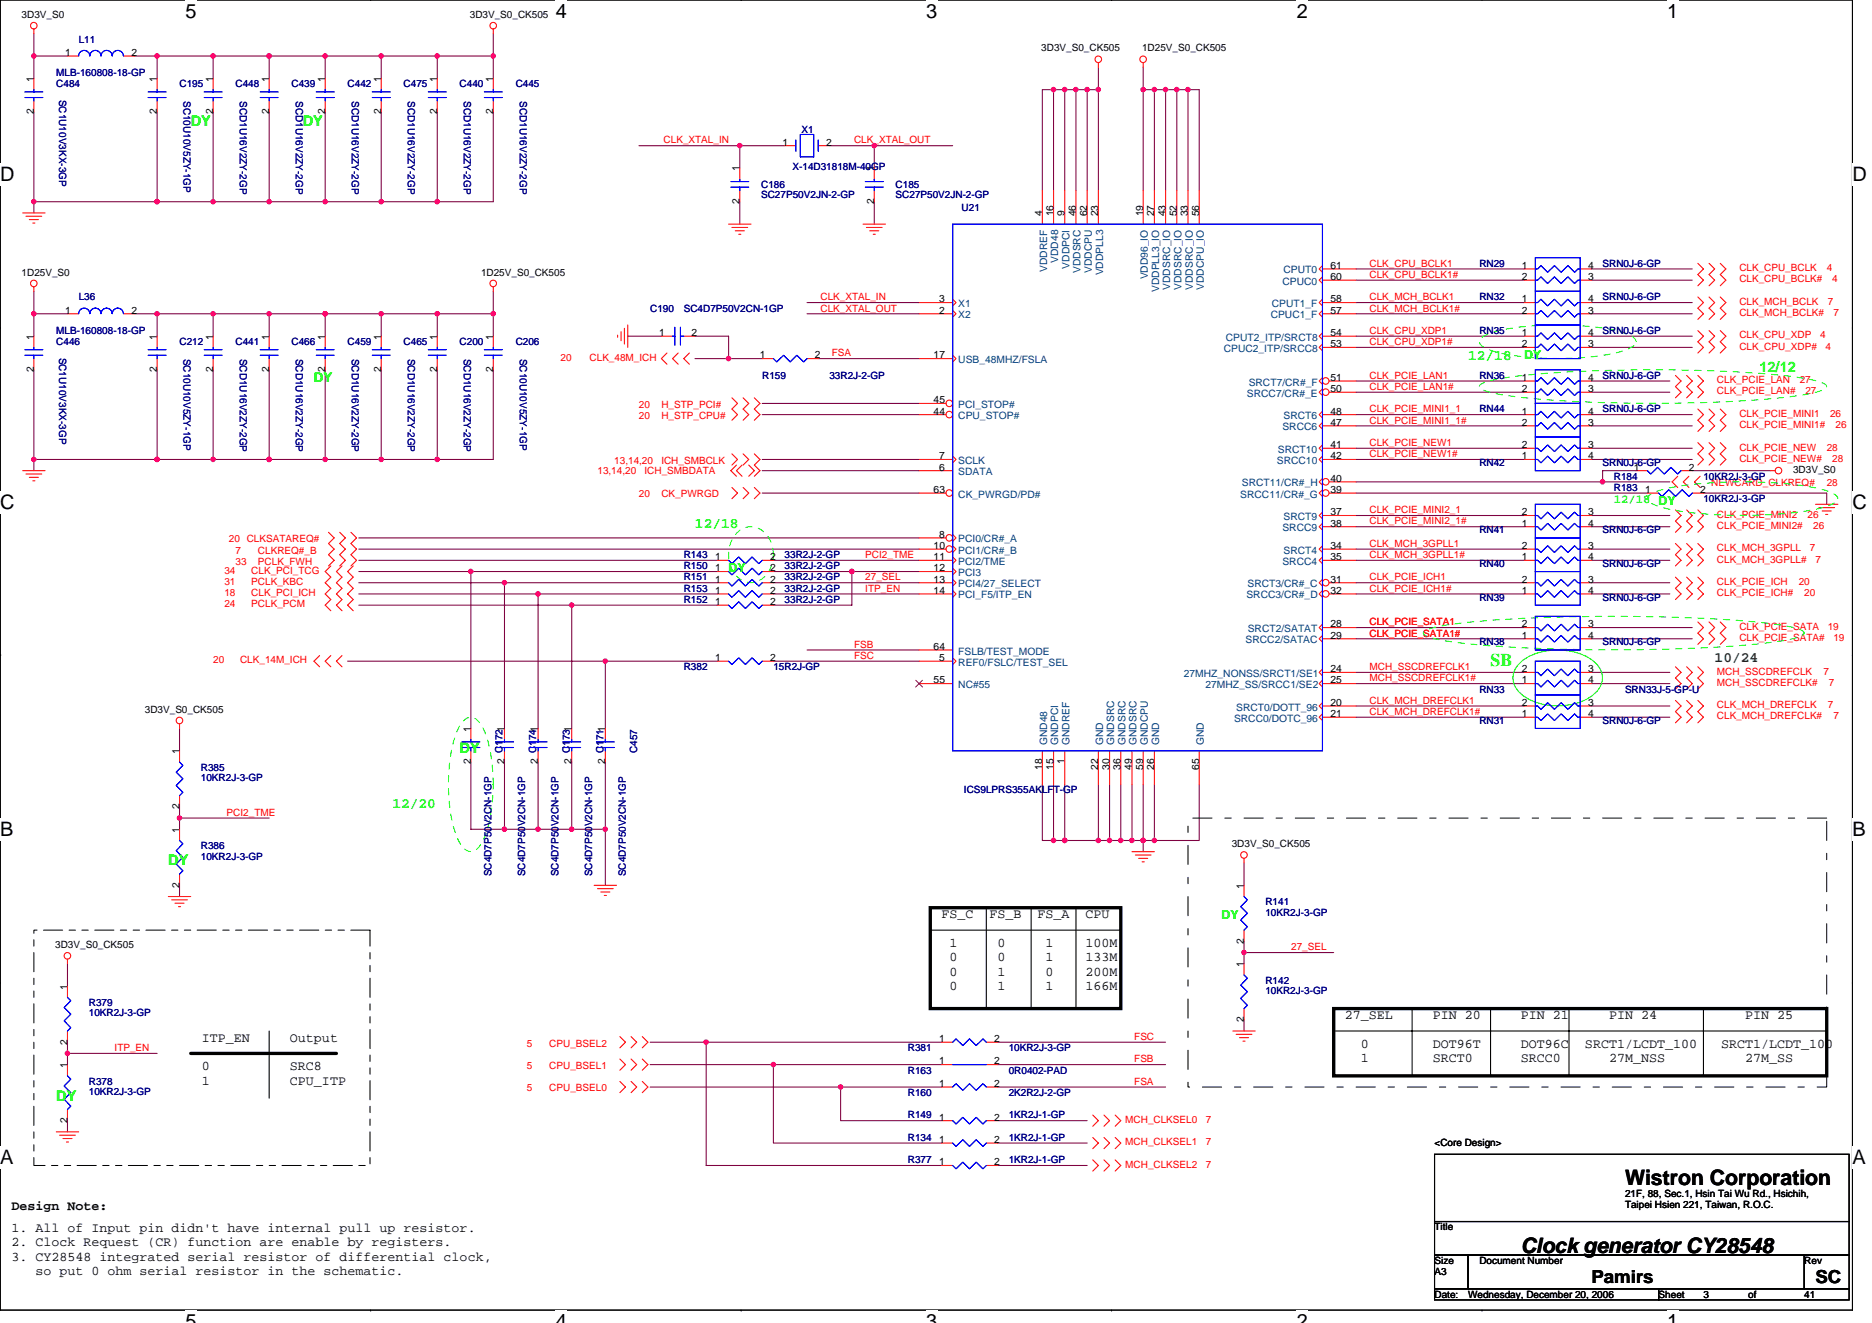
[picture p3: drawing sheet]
<svg xmlns="http://www.w3.org/2000/svg" width="297mm" height="210mm" viewBox="0 0 297 210" stroke-linecap="round" stroke-linejoin="round" font-family="sans-serif">
<defs><g id="words">
<g font-size="3.4">
<text x="257.8" y="188">Wistron Corporation</text>
<text x="241.3" y="198.9">Clock generator CY28548</text>
</g>
<g font-size="3.2">
<text x="29.4" y="2.8">5</text>
<text x="88.2" y="2.8">4</text>
<text x="147" y="2.8">3</text>
<text x="205.8" y="2.8">2</text>
<text x="264.5" y="2.8">1</text>
<text x="0" y="28.8">D</text>
<text x="293.9" y="28.8">D</text>
<text x="0" y="80.8">C</text>
<text x="293.9" y="80.8">C</text>
<text x="0" y="132.7">B</text>
<text x="293.9" y="132.7">B</text>
<text x="0" y="184.7">A</text>
<text x="293.9" y="184.7">A</text>
<text x="29.4" y="210.7">5</text>
<text x="88.2" y="210.7">4</text>
<text x="147" y="210.7">3</text>
<text x="205.8" y="210.7">2</text>
<text x="264.5" y="210.7">1</text>
</g>
<text font-size="2.8" fill="#0f0" x="236.5" y="105.7">SB</text>
<g font-size="2.8">
<text x="252.5" y="203.6">Pamirs</text>
<text x="288.1" y="203.6">SC</text>
</g>
<g font-size="2.3" fill="#0f0">
<text x="30.3" y="19.9">DY</text>
<text x="48" y="19.9">DY</text>
<text x="233" y="57">12/18</text>
<text x="279.2" y="59">12/12</text>
<text x="110.3" y="83.7">12/18</text>
<text x="72.9" y="119.5">DY</text>
<text x="62.3" y="128.2">12/20</text>
<text x="26.7" y="137.3">DY</text>
<text x="8.9" y="174.6">DY</text>
</g>
<text font-size="2.3" fill="#008000" x="272.1" y="105.1">10/24</text>
<text font-size="2.1" fill="#0f0" x="49.8" y="60.6">DY</text>
<g font-size="2.1">
<text x="149.4" y="145.7">FS_C</text>
<text x="157" y="145.7">FS_B</text>
<text x="164.6" y="145.7">FS_A</text>
<text x="172.3" y="145.7">CPU</text>
<text x="150.7" y="150.2">1</text>
<text x="150.7" y="152.5">0</text>
<text x="150.7" y="154.8">0</text>
<text x="158.3" y="150.2">0</text>
<text x="158.3" y="152.5">0</text>
<text x="158.3" y="154.8">1</text>
<text x="165.9" y="150.2">1</text>
<text x="165.9" y="152.5">1</text>
<text x="165.9" y="154.8">0</text>
<text x="172.3" y="150.2">100M</text>
<text x="172.3" y="152.5">133M</text>
<text x="172.3" y="154.8">200M</text>
<text x="150.7" y="157">0</text>
<text x="158.3" y="157">1</text>
<text x="165.9" y="157">1</text>
<text x="172.3" y="157">166M</text>
<text x="213.4" y="161.7">27_SEL</text>
<text x="227.4" y="161.7">PIN 20</text>
<text x="241.3" y="161.7">PIN 21</text>
<text x="255.3" y="161.7">PIN 24</text>
<text x="276.9" y="161.7">PIN 25</text>
<text x="32" y="165.3">ITP_EN</text>
<text x="46" y="165.3">Output</text>
<text x="215.9" y="166.2">0</text>
<text x="227.4" y="166.2">DOT96T</text>
<text x="241.3" y="166.2">DOT96C</text>
<text x="251.5" y="166.2">SRCT1/LCDT_100</text>
<text x="273.1" y="166.2">SRCT1/LCDT_100</text>
<text x="32" y="169.8">0</text>
<text x="32" y="172.1">1</text>
<text x="46" y="169.8">SRC8</text>
<text x="46" y="172.1">CPU_ITP</text>
<text x="215.9" y="168.5">1</text>
<text x="227.4" y="168.5">SRCT0</text>
<text x="241.3" y="168.5">SRCC0</text>
<text x="255.3" y="168.5">27M_NSS</text>
<text x="276.9" y="168.5">27M_SS</text>
<text x="1.8" y="192">Design Note:</text>
<text x="1.8" y="195.5">1. All of Input pin didn't have internal pull up resistor.</text>
<text x="1.8" y="197.8">2. Clock Request (CR) function are enable by registers.</text>
<text x="1.8" y="200">3. CY28548 integrated serial resistor of differential clock,</text>
<text x="5.6" y="202.3">so put 0 ohm serial resistor in the schematic.</text>
</g>
<g font-size="1.9" fill="#0f0">
<text x="241.8" y="56.9">DY</text>
<text x="256.1" y="79.9">12/18 DY</text>
<text x="115.6" y="90.7">DY</text>
<text x="193.8" y="145.8">DY</text>
</g>
<g font-size="1.6">
<text x="3.4" y="2.8">3D3V_S0</text>
<text x="74.5" y="2.8">3D3V_S0_CK505</text>
<text x="10.3" y="8.9">1</text>
<text x="20.8" y="8.9">2</text>
<text x="165.2" y="8.2">3D3V_S0_CK505</text>
<text x="181.2" y="8.2">1D25V_S0_CK505</text>
<text x="5.4" y="13" transform="rotate(-90 5.4 13)">1</text>
<text x="24.9" y="13" transform="rotate(-90 24.9 13)">1</text>
<text x="33.8" y="13" transform="rotate(-90 33.8 13)">1</text>
<text x="42.7" y="13" transform="rotate(-90 42.7 13)">1</text>
<text x="51.6" y="13" transform="rotate(-90 51.6 13)">1</text>
<text x="60.5" y="13" transform="rotate(-90 60.5 13)">1</text>
<text x="69.4" y="13" transform="rotate(-90 69.4 13)">1</text>
<text x="78.2" y="13" transform="rotate(-90 78.2 13)">1</text>
<text x="5.4" y="18.2" transform="rotate(-90 5.4 18.2)">2</text>
<text x="24.9" y="18.2" transform="rotate(-90 24.9 18.2)">2</text>
<text x="33.8" y="18.2" transform="rotate(-90 33.8 18.2)">2</text>
<text x="42.7" y="18.2" transform="rotate(-90 42.7 18.2)">2</text>
<text x="51.6" y="18.2" transform="rotate(-90 51.6 18.2)">2</text>
<text x="60.5" y="18.2" transform="rotate(-90 60.5 18.2)">2</text>
<text x="69.4" y="18.2" transform="rotate(-90 69.4 18.2)">2</text>
<text x="78.2" y="18.2" transform="rotate(-90 78.2 18.2)">2</text>
<text x="124.1" y="23.1">1</text>
<text x="131.1" y="23.1">2</text>
<text x="117.4" y="27.2" transform="rotate(-90 117.4 27.2)">1</text>
<text x="138.7" y="27.2" transform="rotate(-90 138.7 27.2)">1</text>
<text x="117.4" y="32.4" transform="rotate(-90 117.4 32.4)">2</text>
<text x="138.7" y="32.4" transform="rotate(-90 138.7 32.4)">2</text>
<text x="165.4" y="34.3" transform="rotate(-90 165.4 34.3)">4</text>
<text x="167.1" y="34.3" transform="rotate(-90 167.1 34.3)">16</text>
<text x="168.9" y="34.3" transform="rotate(-90 168.9 34.3)">9</text>
<text x="170.7" y="34.3" transform="rotate(-90 170.7 34.3)">46</text>
<text x="172.5" y="34.3" transform="rotate(-90 172.5 34.3)">62</text>
<text x="174.3" y="34.3" transform="rotate(-90 174.3 34.3)">23</text>
<text x="181.4" y="34.3" transform="rotate(-90 181.4 34.3)">19</text>
<text x="183.2" y="34.3" transform="rotate(-90 183.2 34.3)">27</text>
<text x="184.9" y="34.3" transform="rotate(-90 184.9 34.3)">43</text>
<text x="186.7" y="34.3" transform="rotate(-90 186.7 34.3)">52</text>
<text x="188.5" y="34.3" transform="rotate(-90 188.5 34.3)">33</text>
<text x="190.3" y="34.3" transform="rotate(-90 190.3 34.3)">56</text>
<text x="3.4" y="43.7">1D25V_S0</text>
<text x="76.3" y="43.7">1D25V_S0_CK505</text>
<text x="149" y="48">3</text>
<text x="211.1" y="44.4">60</text>
<text x="211.1" y="48">58</text>
<text x="211.1" y="42.7">61</text>
<text x="241.5" y="42.7">1</text>
<text x="241.5" y="44.4">2</text>
<text x="241.5" y="48">1</text>
<text x="252" y="44.4">3</text>
<text x="252" y="42.7">4</text>
<text x="252" y="48">4</text>
<text x="5.4" y="53.9" transform="rotate(-90 5.4 53.9)">1</text>
<text x="10.3" y="49.8">1</text>
<text x="20.8" y="49.8">2</text>
<text x="24.9" y="53.9" transform="rotate(-90 24.9 53.9)">1</text>
<text x="33.8" y="53.9" transform="rotate(-90 33.8 53.9)">1</text>
<text x="42.7" y="53.9" transform="rotate(-90 42.7 53.9)">1</text>
<text x="51.6" y="53.9" transform="rotate(-90 51.6 53.9)">1</text>
<text x="60.5" y="53.9" transform="rotate(-90 60.5 53.9)">1</text>
<text x="69.4" y="53.9" transform="rotate(-90 69.4 53.9)">1</text>
<text x="78.2" y="53.9" transform="rotate(-90 78.2 53.9)">1</text>
<text x="104.6" y="53.3">1</text>
<text x="109.7" y="53.3">2</text>
<text x="149" y="49.8">2</text>
<text x="211.1" y="53.3">54</text>
<text x="211.1" y="49.8">57</text>
<text x="241.5" y="53.3">1</text>
<text x="241.5" y="49.8">2</text>
<text x="252" y="53.3">4</text>
<text x="252" y="49.8">3</text>
<text x="5.4" y="59.1" transform="rotate(-90 5.4 59.1)">2</text>
<text x="24.9" y="59.1" transform="rotate(-90 24.9 59.1)">2</text>
<text x="33.8" y="59.1" transform="rotate(-90 33.8 59.1)">2</text>
<text x="42.7" y="59.1" transform="rotate(-90 42.7 59.1)">2</text>
<text x="51.6" y="59.1" transform="rotate(-90 51.6 59.1)">2</text>
<text x="60.5" y="59.1" transform="rotate(-90 60.5 59.1)">2</text>
<text x="69.4" y="59.1" transform="rotate(-90 69.4 59.1)">2</text>
<text x="78.2" y="59.1" transform="rotate(-90 78.2 59.1)">2</text>
<text x="120.6" y="56.9">1</text>
<text x="129.3" y="56.9">2</text>
<text x="148.1" y="56.9">17</text>
<text x="211.1" y="55.1">53</text>
<text x="241.5" y="55.1">2</text>
<text x="252" y="55.1">3</text>
<text x="148.1" y="65.8">44</text>
<text x="148.1" y="64">45</text>
<text x="211.1" y="65.8">48</text>
<text x="211.1" y="60.4">51</text>
<text x="211.1" y="62.2">50</text>
<text x="241.5" y="60.4">1</text>
<text x="241.5" y="62.2">2</text>
<text x="241.5" y="65.8">1</text>
<text x="252" y="62.2">3</text>
<text x="252" y="60.4">4</text>
<text x="252" y="65.8">4</text>
<text x="211.1" y="67.5">47</text>
<text x="211.1" y="71.1">41</text>
<text x="241.5" y="71.1">2</text>
<text x="241.5" y="67.5">2</text>
<text x="252" y="71.1">3</text>
<text x="252" y="67.5">3</text>
<text x="149" y="74.7">6</text>
<text x="149" y="72.9">7</text>
<text x="211.1" y="72.9">42</text>
<text x="211.1" y="76.4">40</text>
<text x="241.5" y="72.9">1</text>
<text x="252" y="72.9">4</text>
<text x="259.3" y="74.7">1</text>
<text x="268" y="74.7">2</text>
<text x="284.5" y="75">3D3V_S0</text>
<text x="148.1" y="78.2">63</text>
<text x="211.1" y="83.5">38</text>
<text x="211.1" y="78.2">39</text>
<text x="211.1" y="81.8">37</text>
<text x="241.5" y="83.5">1</text>
<text x="241.5" y="81.8">2</text>
<text x="252" y="81.8">3</text>
<text x="252" y="83.5">4</text>
<text x="261" y="78.2">1</text>
<text x="269.8" y="78.2">2</text>
<text x="113.5" y="88.9">1</text>
<text x="122.2" y="88.9">2</text>
<text x="148.1" y="87.1">10</text>
<text x="148.1" y="88.9">11</text>
<text x="149" y="85.3">8</text>
<text x="211.1" y="88.9">35</text>
<text x="211.1" y="87.1">34</text>
<text x="241.5" y="88.9">1</text>
<text x="241.5" y="87.1">2</text>
<text x="252" y="87.1">3</text>
<text x="252" y="88.9">4</text>
<text x="113.5" y="96">1</text>
<text x="113.5" y="94.2">1</text>
<text x="113.5" y="90.7">1</text>
<text x="113.5" y="92.4">1</text>
<text x="122.2" y="96">2</text>
<text x="122.2" y="94.2">2</text>
<text x="122.2" y="90.7">2</text>
<text x="122.2" y="92.4">2</text>
<text x="148.1" y="90.7">12</text>
<text x="148.1" y="92.4">13</text>
<text x="148.1" y="94.2">14</text>
<text x="211.1" y="92.4">31</text>
<text x="211.1" y="94.2">32</text>
<text x="241.5" y="94.2">1</text>
<text x="241.5" y="92.4">2</text>
<text x="252" y="92.4">3</text>
<text x="252" y="94.2">4</text>
<text x="211.1" y="101.3">29</text>
<text x="211.1" y="99.5">28</text>
<text x="241.5" y="101.3">1</text>
<text x="241.5" y="99.5">2</text>
<text x="252" y="99.5">3</text>
<text x="252" y="101.3">4</text>
<text x="113.5" y="104.9">1</text>
<text x="122.2" y="104.9">2</text>
<text x="148.1" y="103.1">64</text>
<text x="149" y="104.9">5</text>
<text x="211.1" y="106.7">24</text>
<text x="241.5" y="106.7">2</text>
<text x="252" y="106.7">3</text>
<text x="23" y="113.1">3D3V_S0_CK505</text>
<text x="148.1" y="108.4">55</text>
<text x="211.1" y="113.8">21</text>
<text x="211.1" y="112">20</text>
<text x="211.1" y="108.4">25</text>
<text x="241.5" y="108.4">1</text>
<text x="241.5" y="113.8">1</text>
<text x="241.5" y="112">2</text>
<text x="252" y="108.4">4</text>
<text x="252" y="112">3</text>
<text x="252" y="113.8">4</text>
<text x="28.5" y="119.7" transform="rotate(-90 28.5 119.7)">1</text>
<text x="74.7" y="116.1" transform="rotate(-90 74.7 116.1)">1</text>
<text x="74.7" y="121.3" transform="rotate(-90 74.7 121.3)">2</text>
<text x="80" y="121.3" transform="rotate(-90 80 121.3)">2 C1721</text>
<text x="85.4" y="121.3" transform="rotate(-90 85.4 121.3)">2 C1741</text>
<text x="90.7" y="121.3" transform="rotate(-90 90.7 121.3)">2 C1731</text>
<text x="96" y="121.3" transform="rotate(-90 96 121.3)">2 C1711</text>
<text x="165.4" y="122.2" transform="rotate(-90 165.4 122.2)">18</text>
<text x="167.1" y="122.2" transform="rotate(-90 167.1 122.2)">15</text>
<text x="168.9" y="121.3" transform="rotate(-90 168.9 121.3)">1</text>
<text x="174.3" y="122.2" transform="rotate(-90 174.3 122.2)">22</text>
<text x="176" y="122.2" transform="rotate(-90 176 122.2)">30</text>
<text x="177.8" y="122.2" transform="rotate(-90 177.8 122.2)">36</text>
<text x="179.6" y="122.2" transform="rotate(-90 179.6 122.2)">49</text>
<text x="181.4" y="122.2" transform="rotate(-90 181.4 122.2)">59</text>
<text x="183.2" y="122.2" transform="rotate(-90 183.2 122.2)">26</text>
<text x="190.3" y="122.2" transform="rotate(-90 190.3 122.2)">65</text>
<text x="28.5" y="128.4" transform="rotate(-90 28.5 128.4)">2</text>
<text x="28.5" y="132.1" transform="rotate(-90 28.5 132.1)">1</text>
<text x="195.4" y="134.4">3D3V_S0_CK505</text>
<text x="28.5" y="140.8" transform="rotate(-90 28.5 140.8)">2</text>
<text x="197.4" y="141" transform="rotate(-90 197.4 141)">1</text>
<text x="197.4" y="149.7" transform="rotate(-90 197.4 149.7)">2</text>
<text x="8.8" y="150.4">3D3V_S0_CK505</text>
<text x="197.4" y="153.4" transform="rotate(-90 197.4 153.4)">1</text>
<text x="10.7" y="157" transform="rotate(-90 10.7 157)">1</text>
<text x="10.7" y="165.7" transform="rotate(-90 10.7 165.7)">2</text>
<text x="149" y="165.3">1</text>
<text x="157.8" y="165.3">2</text>
<text x="197.4" y="162.2" transform="rotate(-90 197.4 162.2)">2</text>
<text x="10.7" y="169.4" transform="rotate(-90 10.7 169.4)">1</text>
<text x="149" y="168.9">1</text>
<text x="149" y="172.4">1</text>
<text x="157.8" y="168.9">2</text>
<text x="157.8" y="172.4">2</text>
<text x="10.7" y="178.2" transform="rotate(-90 10.7 178.2)">2</text>
<text x="149" y="177.8">1</text>
<text x="157.8" y="177.8">2</text>
<text x="149" y="181.3">1</text>
<text x="149" y="184.9">1</text>
<text x="157.8" y="181.3">2</text>
<text x="157.8" y="184.9">2</text>
<text x="227.6" y="181.9">&lt;Core Design&gt;</text>
<text x="257.8" y="189.9">21F, 88, Sec.1, Hsin Tai Wu Rd., Hsichih,</text>
<text x="257.8" y="191.7">Taipei Hsien 221, Taiwan, R.O.C.</text>
<text x="227.6" y="195.2">Title</text>
<text x="227.6" y="200.6">Size</text>
<text x="227.6" y="202.3">A3</text>
<text x="234.7" y="200.6">Document Number</text>
<text x="286.3" y="200.6">Rev</text>
<text x="227.6" y="205.9">Date:</text>
<text x="233" y="205.9">Wednesday, December 20, 2006</text>
<text x="263.2" y="205.9">Sheet</text>
<text x="270.3" y="205.9">3</text>
<text x="277.4" y="205.9">of</text>
<text x="286.3" y="205.9">41</text>
</g>
<g font-size="1.6" fill="#000080">
<text x="12.5" y="6.8">L11</text>
<text x="8.9" y="13.9">C484</text>
<text x="8.9" y="12.1">MLB-160808-18-GP</text>
<text x="9.4" y="15.8" transform="rotate(90 9.4 15.8)">SC1U10V3KX-3GP</text>
<text x="28.5" y="13.9">C195</text>
<text x="29.1" y="16" transform="rotate(90 29.1 16)">SC10U10V5ZY-1GP</text>
<text x="37.4" y="13.9">C448</text>
<text x="38" y="16" transform="rotate(90 38 16)">SCD1U16V2ZY-2GP</text>
<text x="46.3" y="13.9">C439</text>
<text x="46.9" y="16" transform="rotate(90 46.9 16)">SCD1U16V2ZY-2GP</text>
<text x="55.2" y="13.9">C442</text>
<text x="55.8" y="16" transform="rotate(90 55.8 16)">SCD1U16V2ZY-2GP</text>
<text x="64" y="13.9">C475</text>
<text x="64.7" y="16" transform="rotate(90 64.7 16)">SCD1U16V2ZY-2GP</text>
<text x="72.9" y="13.9">C440</text>
<text x="73.6" y="16" transform="rotate(90 73.6 16)">SCD1U16V2ZY-2GP</text>
<text x="81.8" y="13.9">C445</text>
<text x="82.5" y="16" transform="rotate(90 82.5 16)">SCD1U16V2ZY-2GP</text>
<text x="127.2" y="21.1">X1</text>
<text x="120.8" y="29.9">C186</text>
<text x="125.7" y="27">X-14D31818M-40GP</text>
<text x="142.1" y="29.9">C185</text>
<text x="120.8" y="31.5">SC27P50V2JN-2-GP</text>
<text x="142.1" y="31.5">SC27P50V2JN-2-GP</text>
<text x="152.6" y="33.4">U21</text>
<text x="12.5" y="47.6">L36</text>
<text x="234.7" y="42.3">RN29</text>
<text x="234.7" y="47.6">RN32</text>
<text x="254.3" y="42.3">SRN0J-6-GP</text>
<text x="254.3" y="47.6">SRN0J-6-GP</text>
<text x="8.9" y="53">MLB-160808-18-GP</text>
<text x="103.2" y="49.4">C190</text>
<text x="108.5" y="49.4">SC4D7P50V2CN-1GP</text>
<text x="234.7" y="53">RN35</text>
<text x="254.3" y="53">SRN0J-6-GP</text>
<text x="8.9" y="54.8">C446</text>
<text x="9.4" y="56.7" transform="rotate(90 9.4 56.7)">SC1U10V3KX-3GP</text>
<text x="28.5" y="54.8">C212</text>
<text x="29.1" y="56.9" transform="rotate(90 29.1 56.9)">SC10U10V5ZY-1GP</text>
<text x="37.4" y="54.8">C441</text>
<text x="38" y="56.9" transform="rotate(90 38 56.9)">SCD1U16V2ZY-2GP</text>
<text x="46.3" y="54.8">C466</text>
<text x="46.9" y="56.9" transform="rotate(90 46.9 56.9)">SCD1U16V2ZY-2GP</text>
<text x="55.2" y="54.8">C459</text>
<text x="55.8" y="56.9" transform="rotate(90 55.8 56.9)">SCD1U16V2ZY-2GP</text>
<text x="64" y="54.8">C465</text>
<text x="64.7" y="56.9" transform="rotate(90 64.7 56.9)">SCD1U16V2ZY-2GP</text>
<text x="72.9" y="54.8">C200</text>
<text x="73.6" y="56.9" transform="rotate(90 73.6 56.9)">SCD1U16V2ZY-2GP</text>
<text x="81.8" y="54.8">C206</text>
<text x="82.5" y="56.9" transform="rotate(90 82.5 56.9)">SC10U10V5ZY-1GP</text>
<text x="120.9" y="60.1">R159</text>
<text x="131.6" y="60.1">33R2J-2-GP</text>
<text x="234.7" y="60.1">RN36</text>
<text x="234.7" y="65.4">RN44</text>
<text x="254.3" y="60.1">SRN0J-6-GP</text>
<text x="254.3" y="65.4">SRN0J-6-GP</text>
<text x="234.7" y="74">RN42</text>
<text x="254.3" y="74">SRN0J-6-GP</text>
<text x="256.1" y="77.9">R183</text>
<text x="256.1" y="76.1">R184</text>
<text x="270.3" y="76.1">10KR2J-3-GP</text>
<text x="270.3" y="79.7">10KR2J-3-GP</text>
<text x="108.5" y="88.5">R143</text>
<text x="124.5" y="88.5">33R2J-2-GP</text>
<text x="234.7" y="90">RN40</text>
<text x="234.7" y="84.6">RN41</text>
<text x="254.3" y="90">SRN0J-6-GP</text>
<text x="254.3" y="84.6">SRN0J-6-GP</text>
<text x="108.5" y="95.7">R152</text>
<text x="108.5" y="93.9">R153</text>
<text x="108.5" y="90.3">R150</text>
<text x="108.5" y="92.1">R151</text>
<text x="124.5" y="95.7">33R2J-2-GP</text>
<text x="124.5" y="93.9">33R2J-2-GP</text>
<text x="124.5" y="90.3">33R2J-2-GP</text>
<text x="124.5" y="92.1">33R2J-2-GP</text>
<text x="234.7" y="95.3">RN39</text>
<text x="254.3" y="95.3">SRN0J-6-GP</text>
<text x="108.5" y="106.3">R382</text>
<text x="122.7" y="106.3">15R2J-GP</text>
<text x="234.7" y="102.4">RN38</text>
<text x="254.3" y="102.4">SRN0J-6-GP</text>
<text x="234.7" y="109.9">RN33</text>
<text x="257.8" y="109.9">SRN33J-5-GP-U</text>
<text x="101.1" y="119.5" transform="rotate(-90 101.1 119.5)">C457</text>
<text x="234.7" y="114.9">RN31</text>
<text x="254.3" y="114.9">SRN0J-6-GP</text>
<text x="31.9" y="122.3">R385</text>
<text x="31.9" y="123.9">10KR2J-3-GP</text>
<text x="152.9" y="125.9">ICS9LPRS355AKLFT-GP</text>
<text x="31.9" y="134.8">R386</text>
<text x="31.9" y="136.4">10KR2J-3-GP</text>
<text x="78" y="139" transform="rotate(-90 78 139)">SC4D7P50V2CN-1GP</text>
<text x="83.3" y="139" transform="rotate(-90 83.3 139)">SC4D7P50V2CN-1GP</text>
<text x="88.6" y="139" transform="rotate(-90 88.6 139)">SC4D7P50V2CN-1GP</text>
<text x="94" y="139" transform="rotate(-90 94 139)">SC4D7P50V2CN-1GP</text>
<text x="99.3" y="139" transform="rotate(-90 99.3 139)">SC4D7P50V2CN-1GP</text>
<text x="200.8" y="143.7">R141</text>
<text x="200.8" y="145.3">10KR2J-3-GP</text>
<text x="14.1" y="159.7">R379</text>
<text x="14.1" y="161.3">10KR2J-3-GP</text>
<text x="200.8" y="156.1">R142</text>
<text x="200.8" y="157.7">10KR2J-3-GP</text>
<text x="144.1" y="166.8">R381</text>
<text x="160.1" y="166.8">10KR2J-3-GP</text>
<text x="14.1" y="172.1">R378</text>
<text x="14.1" y="173.7">10KR2J-3-GP</text>
<text x="144.1" y="170.3">R163</text>
<text x="144.1" y="173.9">R160</text>
<text x="160.1" y="170.3">0R0402-PAD</text>
<text x="160.1" y="173.9">2K2R2J-2-GP</text>
<text x="144.1" y="177.4">R149</text>
<text x="160.1" y="177.4">1KR2J-1-GP</text>
<text x="144.1" y="181">R134</text>
<text x="144.1" y="184.6">R377</text>
<text x="160.1" y="181">1KR2J-1-GP</text>
<text x="160.1" y="184.6">1KR2J-1-GP</text>
</g>
<g font-size="1.6" fill="#f00">
<text x="105.3" y="22.8">CLK_XTAL_IN</text>
<text x="135.5" y="22.8">CLK_XTAL_OUT</text>
<text x="130.2" y="47.6">CLK_XTAL_IN</text>
<text x="217.3" y="44.1">CLK_CPU_BCLK1#</text>
<text x="217.3" y="47.6">CLK_MCH_BCLK1</text>
<text x="217.3" y="42.3">CLK_CPU_BCLK1</text>
<text x="276" y="43">CLK_CPU_BCLK</text>
<text x="276" y="44.8">CLK_CPU_BCLK#</text>
<text x="289.9" y="43">4</text>
<text x="290.7" y="44.8">4</text>
<text x="130.2" y="49.4">CLK_XTAL_OUT</text>
<text x="217.3" y="53">CLK_CPU_XDP1</text>
<text x="217.3" y="49.4">CLK_MCH_BCLK1#</text>
<text x="276" y="50.1">CLK_MCH_BCLK#</text>
<text x="276" y="48.4">CLK_MCH_BCLK</text>
<text x="276" y="53.7">CLK_CPU_XDP</text>
<text x="288.8" y="53.7">4</text>
<text x="290" y="48.4">7</text>
<text x="290.9" y="50.1">7</text>
<text x="88.9" y="57.3">20</text>
<text x="93.6" y="57.3">CLK_48M_ICH</text>
<text x="132" y="56.5">FSA</text>
<text x="217.3" y="54.8">CLK_CPU_XDP1#</text>
<text x="276" y="55.5">CLK_CPU_XDP#</text>
<text x="289.7" y="55.5">4</text>
<text x="101.4" y="64.7">20</text>
<text x="104.9" y="64.7">H_STP_PCI#</text>
<text x="217.3" y="65.4">CLK_PCIE_MINI1_1</text>
<text x="217.3" y="60.1">CLK_PCIE_LAN1</text>
<text x="217.3" y="61.9">CLK_PCIE_LAN1#</text>
<text x="272.4" y="60.8">CLK_PCIE_LAN</text>
<text x="272.4" y="62.6">CLK_PCIE_LAN#</text>
<text x="285.6" y="60.8">27</text>
<text x="286.5" y="62.6">27</text>
<text x="101.4" y="66.5">20</text>
<text x="104.9" y="66.5">H_STP_CPU#</text>
<text x="217.3" y="67.2">CLK_PCIE_MINI1_1#</text>
<text x="217.3" y="70.8">CLK_PCIE_NEW1</text>
<text x="276" y="71.5">CLK_PCIE_NEW</text>
<text x="276" y="67.9">CLK_PCIE_MINI1#</text>
<text x="276" y="66.1">CLK_PCIE_MINI1</text>
<text x="289.9" y="71.5">28</text>
<text x="290.4" y="66.1">26</text>
<text x="291.3" y="67.9">26</text>
<text x="94.8" y="75.2">13,14,20</text>
<text x="97.5" y="73.6">13,14,20</text>
<text x="102.3" y="75.2">ICH_SMBDATA</text>
<text x="104.9" y="73.6">ICH_SMBCLK</text>
<text x="217.3" y="72.5">CLK_PCIE_NEW1#</text>
<text x="271.5" y="77.2">NEWCARD_CLKREQ#</text>
<text x="276" y="73.3">CLK_PCIE_NEW#</text>
<text x="289.9" y="77.2">28</text>
<text x="290.7" y="73.3">28</text>
<text x="101.4" y="78.9">20</text>
<text x="104.9" y="78.9">CK_PWRGD</text>
<text x="217.3" y="83.2">CLK_PCIE_MINI2_1#</text>
<text x="217.3" y="81.4">CLK_PCIE_MINI2_1</text>
<text x="272.4" y="83.9">CLK_PCIE_MINI2#</text>
<text x="272.4" y="82.1">CLK_PCIE_MINI2</text>
<text x="286.8" y="82.1">26</text>
<text x="287.7" y="83.9">26</text>
<text x="36.3" y="86">20 CLKSATAREQ#</text>
<text x="37.4" y="87.8">7</text>
<text x="37.4" y="89.6">33</text>
<text x="40.9" y="87.8">CLKREQ#_B</text>
<text x="40.9" y="89.6">PCLK_FWH</text>
<text x="137.3" y="88.5">PCI2_TME</text>
<text x="217.3" y="88.5">CLK_MCH_3GPLL1#</text>
<text x="217.3" y="86.8">CLK_MCH_3GPLL1</text>
<text x="272.4" y="89.3">CLK_MCH_3GPLL#</text>
<text x="272.4" y="87.5">CLK_MCH_3GPLL</text>
<text x="287.2" y="87.5">7</text>
<text x="288.1" y="89.3">7</text>
<text x="35.6" y="91">34</text>
<text x="35.6" y="92.8">31</text>
<text x="35.6" y="94.6">18</text>
<text x="39.9" y="91">CLK_PCI_TCG</text>
<text x="39.9" y="92.8">PCLK_KBC</text>
<text x="39.9" y="94.6">CLK_PCI_ICH</text>
<text x="137.3" y="92.1">27_SEL</text>
<text x="137.3" y="93.9">ITP_EN</text>
<text x="217.3" y="92.1">CLK_PCIE_ICH1</text>
<text x="217.3" y="93.9">CLK_PCIE_ICH1#</text>
<text x="272.4" y="94.6">CLK_PCIE_ICH#</text>
<text x="272.4" y="92.8">CLK_PCIE_ICH</text>
<text x="285.4" y="92.8">20</text>
<text x="286.3" y="94.6">20</text>
<text x="35.6" y="96.4">24</text>
<text x="39.9" y="96.4">PCLK_PCM</text>
<text x="217.3" y="101">CLK_PCIE_SATA1#</text>
<text x="217.3" y="99.2">CLK_PCIE_SATA1</text>
<text x="276" y="101.7">CLK_PCIE_SATA#</text>
<text x="276" y="99.9">CLK_PCIE_SATA</text>
<text x="290" y="99.9">19</text>
<text x="290.9" y="101.7">19</text>
<text x="33.8" y="105.3">20</text>
<text x="38.1" y="105.3">CLK_14M_ICH</text>
<text x="135.5" y="104.5">FSC</text>
<text x="135.5" y="102.8">FSB</text>
<text x="217.3" y="106.3">MCH_SSCDREFCLK1</text>
<text x="272.4" y="107">MCH_SSCDREFCLK</text>
<text x="289.3" y="107">7</text>
<text x="217.3" y="111.7">CLK_MCH_DREFCLK1</text>
<text x="217.3" y="113.4">CLK_MCH_DREFCLK1#</text>
<text x="217.3" y="108.1">MCH_SSCDREFCLK1#</text>
<text x="272.4" y="108.8">MCH_SSCDREFCLK#</text>
<text x="272.4" y="112.4">CLK_MCH_DREFCLK</text>
<text x="290" y="112.4">7</text>
<text x="290.2" y="108.8">7</text>
<text x="272.4" y="114.2">CLK_MCH_DREFCLK#</text>
<text x="290.9" y="114.2">7</text>
<text x="36" y="129.4">PCI2_TME</text>
<text x="204.9" y="150.8">27_SEL</text>
<text x="18.2" y="166.8">ITP_EN</text>
<text x="83.6" y="166.1">5</text>
<text x="87.2" y="166.1">CPU_BSEL2</text>
<text x="180" y="165">FSC</text>
<text x="83.6" y="169.6">5</text>
<text x="83.6" y="173.2">5</text>
<text x="87.2" y="169.6">CPU_BSEL1</text>
<text x="87.2" y="173.2">CPU_BSEL0</text>
<text x="180" y="168.6">FSB</text>
<text x="180" y="172.1">FSA</text>
<text x="178.6" y="178.2">MCH_CLKSEL0</text>
<text x="191.3" y="178.2">7</text>
<text x="178.6" y="181.7">MCH_CLKSEL1</text>
<text x="178.6" y="185.3">MCH_CLKSEL2</text>
<text x="191.3" y="181.7">7</text>
<text x="191.3" y="185.3">7</text>
</g>
<g font-size="1.6" fill="#004080">
<text x="167.9" y="41.7" transform="rotate(-90 167.9 41.7)">VDD48</text>
<text x="166.1" y="43.2" transform="rotate(-90 166.1 43.2)">VDDREF</text>
<text x="169.7" y="42.6" transform="rotate(-90 169.7 42.6)">VDDPCI</text>
<text x="171.5" y="43.3" transform="rotate(-90 171.5 43.3)">VDDSRC</text>
<text x="173.2" y="43.3" transform="rotate(-90 173.2 43.3)">VDDCPU</text>
<text x="175" y="43.7" transform="rotate(-90 175 43.7)">VDDPLL3</text>
<text x="182.1" y="44.3" transform="rotate(-90 182.1 44.3)">VDD96_IO</text>
<text x="183.9" y="46.3" transform="rotate(-90 183.9 46.3)">VDDPLL3_IO</text>
<text x="185.7" y="46" transform="rotate(-90 185.7 46)">VDDSRC_IO</text>
<text x="187.5" y="46" transform="rotate(-90 187.5 46)">VDDSRC_IO</text>
<text x="189.2" y="46" transform="rotate(-90 189.2 46)">VDDSRC_IO</text>
<text x="191" y="46" transform="rotate(-90 191 46)">VDDCPU_IO</text>
<text x="203.5" y="45.2">CPUC0</text>
<text x="203.7" y="43.4">CPUT0</text>
<text x="152.1" y="50.5">X2</text>
<text x="152.1" y="48.7">X1</text>
<text x="201.6" y="50.5">CPUC1_F</text>
<text x="201.8" y="48.7">CPUT1_F</text>
<text x="152.1" y="57.6">USB_48MHZ/FSLA</text>
<text x="194.2" y="55.8">CPUC2_ITP/SRCC8</text>
<text x="194.5" y="54.1">CPUT2_ITP/SRCT8</text>
<text x="152.1" y="64.7">PCI_STOP#</text>
<text x="197.9" y="62.9">SRCC7/CR#_E</text>
<text x="198.1" y="61.2">SRCT7/CR#_F</text>
<text x="152.1" y="66.5">CPU_STOP#</text>
<text x="202.8" y="71.8">SRCT10</text>
<text x="203.5" y="68.3">SRCC6</text>
<text x="203.7" y="66.5">SRCT6</text>
<text x="152.1" y="75.4">SDATA</text>
<text x="152.1" y="73.6">SCLK</text>
<text x="197.1" y="77.2">SRCT11/CR#_H</text>
<text x="202.6" y="73.6">SRCC10</text>
<text x="152.1" y="79">CK_PWRGD/PD#</text>
<text x="196.8" y="79">SRCC11/CR#_G</text>
<text x="203.7" y="82.5">SRCT9</text>
<text x="152.1" y="86.1">PCI0/CR#_A</text>
<text x="152.1" y="87.8">PCI1/CR#_B</text>
<text x="152.1" y="89.6">PCI2/TME</text>
<text x="203.5" y="89.6">SRCC4</text>
<text x="203.5" y="84.3">SRCC9</text>
<text x="203.7" y="87.8">SRCT4</text>
<text x="152.1" y="91.4">PCI3</text>
<text x="152.1" y="93.2">PCI4/27_SELECT</text>
<text x="152.1" y="95">PCI_F5/ITP_EN</text>
<text x="197.8" y="95">SRCC3/CR#_D</text>
<text x="197.9" y="93.2">SRCT3/CR#_C</text>
<text x="198" y="100.3">SRCT2/SATAT</text>
<text x="152.1" y="105.6">REF0/FSLC/TEST_SEL</text>
<text x="152.1" y="103.8">FSLB/TEST_MODE</text>
<text x="187.9" y="107.4">27MHZ_NONSS/SRCT1/SE1</text>
<text x="197.7" y="102.1">SRCC2/SATAC</text>
<text x="152.1" y="109.2">NC#55</text>
<text x="191.3" y="109.2">27MHZ_SS/SRCC1/SE2</text>
<text x="196.1" y="112.7">SRCT0/DOTT_96</text>
<text x="166.1" y="118.2" transform="rotate(-90 166.1 118.2)">GND48</text>
<text x="167.9" y="118.2" transform="rotate(-90 167.9 118.2)">GNDPCI</text>
<text x="169.7" y="118.2" transform="rotate(-90 169.7 118.2)">GNDREF</text>
<text x="175" y="118.2" transform="rotate(-90 175 118.2)">GND</text>
<text x="176.8" y="118.2" transform="rotate(-90 176.8 118.2)">GNDSRC</text>
<text x="178.6" y="118.2" transform="rotate(-90 178.6 118.2)">GNDSRC</text>
<text x="180.4" y="118.2" transform="rotate(-90 180.4 118.2)">GNDSRC</text>
<text x="182.1" y="118.2" transform="rotate(-90 182.1 118.2)">GNDCPU</text>
<text x="183.9" y="118.2" transform="rotate(-90 183.9 118.2)">GND</text>
<text x="191" y="118.2" transform="rotate(-90 191 118.2)">GND</text>
<text x="195.8" y="114.5">SRCC0/DOTC_96</text>
</g>
</g></defs>
<path d="M0 0h293.9v207.9h-293.9z" fill="none" stroke="#000" stroke-width=".17"/>
<g fill="#fff">
<path d="M29.4 0h1.8v3.5h-1.8z"/>
<path d="M29.4 207.9h1.8v2h-1.8z"/>
</g>
<path d="M58.8 0h.1M58.8 207.9h.1" fill="none" stroke="#000" stroke-width=".17"/>
<g fill="#fff">
<path d="M88.2 0h1.8v3.5h-1.8z"/>
<path d="M88.2 207.9h1.8v2h-1.8z"/>
</g>
<path d="M117.6 0h.1M117.6 207.9h.1" fill="none" stroke="#000" stroke-width=".17"/>
<g fill="#fff">
<path d="M147 0h1.7v3.5h-1.7z"/>
<path d="M147 207.9h1.7v2h-1.7z"/>
</g>
<path d="M176.4 0h.1M176.4 207.9h.1" fill="none" stroke="#000" stroke-width=".17"/>
<g fill="#fff">
<path d="M205.8 0h1.7v3.5h-1.7z"/>
<path d="M205.8 207.9h1.7v2h-1.7z"/>
</g>
<path d="M235.2 0h.1M235.2 207.9h.1" fill="none" stroke="#000" stroke-width=".17"/>
<g fill="#fff">
<path d="M264.5 0h1.8v3.5h-1.8z"/>
<path d="M264.5 207.9h1.8v2h-1.8z"/>
<path d="M0 26h2.3v3.5h-2.3z"/>
<path d="M293.9 26h2.3v3.5h-2.3z"/>
<path d="M0 77.9h2.3v3.5h-2.3z"/>
<path d="M293.9 77.9h2.3v3.5h-2.3z"/>
</g>
<path d="M0 52h.1M293.9 52h.1" fill="none" stroke="#000" stroke-width=".17"/>
<g fill="#fff">
<path d="M0 129.9h2.1v3.5h-2.1z"/>
<path d="M293.9 129.9h2.1v3.5h-2.1z"/>
</g>
<path d="M0 103.9h.1M293.9 103.9h.1" fill="none" stroke="#000" stroke-width=".17"/>
<path d="M0 103.9h.1" fill="none" stroke="#000" stroke-width=".16"/>
<g fill="#fff">
<path d="M0 181.9h2.2v3.5h-2.2z"/>
<path d="M293.9 181.9h2.2v3.5h-2.2z"/>
</g>
<g fill="none" stroke="#000" stroke-width=".17">
<path d="M0 155.9h.1M147.6 147.6h30.2M156.5 144v16M163.6 144v16M170.7 144v16M293.9 155.9h.1M42.7 163.6v10.6M211.6 163.6h78.3M224.1 160v10.7M236.5 160v10.7M249 160v10.7M270.3 160v10.7"/>
<path d="M227.6 183.1h65.8v10.7h-65.8zM227.6 193.8h65.8v5.3h-65.8zM227.6 199.1h5.4v5.4h-5.4zM233 199.1h53.3v5.4h-53.3zM286.3 199.1h7.1v5.4h-7.1zM227.6 204.5h35.6v1.7h-35.6zM263.2 204.5h30.2v1.7h-30.2z"/>
</g>
<g fill="none" stroke="#800040" stroke-width=".17">
<path d="M5.4 8.9h5.3M5.4 5.3v7.1M5.4 17.8v16M21.4 8.9h56.9M24.9 8.9v3.5M24.9 17.8v14.2M33.8 8.9v3.5M33.8 17.8v14.2M42.7 8.9v3.5M42.7 17.8v14.2M51.6 8.9v3.5M51.6 17.8v14.2"/>
<path d="M60.5 8.9v3.5M60.5 17.8v14.2M69.4 8.9v3.5M69.4 17.8v14.2M78.3 5.3v7.1M78.3 17.8v14.2h-72.9M167.2 14.2v16M168.9 14.2v16M170.7 14.2v16M172.5 14.2v16M174.3 10.7v19.5M174.3 14.2h-8.9v16"/>
<path d="M181.4 10.7v19.5M181.4 14.2h8.9v16M183.2 14.2v16M185 14.2v16M186.7 14.2v16M188.5 14.2v16M101.4 23.1h16v3.6M117.4 32v3.6M117.4 23.1h7.1M131.6 23.1h19.6M138.7 23.1v3.6M138.7 32v3.6"/>
<path d="M5.4 49.8h5.3M5.4 46.2v7.1M5.4 58.7v16M21.4 49.8h56.9M24.9 49.8v3.5M24.9 58.7v14.2M33.8 49.8v3.5M33.8 58.7v14.2M42.7 49.8v3.5M42.7 58.7v14.2M51.6 49.8v3.5M51.6 58.7v14.2"/>
<path d="M60.5 49.8v3.5M60.5 58.7v14.2M69.4 49.8v3.5M69.4 58.7v14.2M78.3 46.2v7.1M78.3 58.7v14.2h-72.9M99.6 53.3h5.3M110.3 53.3h5.3v3.6M110.3 56.9h10.6M128.1 49.8h17.7M128.1 48h17.7M129.8 56.9h16"/>
<path d="M215.2 49.8h26.6M215.2 42.7h26.6M215.2 53.3h26.6M215.2 44.4h26.6M215.2 48h26.6M215.2 55.1h26.6M252.5 49.8h16M252.5 42.7h16M252.5 53.3h16M252.5 44.4h16M252.5 48h16M252.5 55.1h16"/>
<path d="M120.9 74.7h24.9M120.9 78.2h24.9M120.9 72.9h24.9M120.9 64h24.9M120.9 65.8h24.9M215.2 76.5h49.8M215.2 78.2h46.2M215.2 72.9h26.6M215.2 71.1h26.6M215.2 65.8h26.6M215.2 67.6h26.6M215.2 60.5h26.6"/>
<path d="M215.2 62.2h26.6M252.5 72.9h16M252.5 71.1h16M252.5 65.8h16M252.5 67.6h16M252.5 60.5h12.5M252.5 62.2h12.5M259.6 74.7h-5.3v1.8M268.5 74.7h12.5M270.3 78.2h19.6v1.8M56.9 92.5h56.9M56.9 96h56.9"/>
<path d="M56.9 90.7h56.9M56.9 94.2h56.9M56.9 88.9h56.9M56.9 87.1h88.9M56.9 85.3h88.9M74.7 90.7v24.9M80 92.5v23.1M85.4 94.2v21.4M90.7 96v19.6M122.7 92.5h23.1M122.7 90.7h23.1M122.7 94.2h23.1"/>
<path d="M122.7 88.9h23.1M135.2 90.7v5.3h-12.5M215.2 92.5h26.6M215.2 94.2h26.6M215.2 88.9h26.6M215.2 87.1h26.6M215.2 83.6h26.6M215.2 81.8h26.6M215.2 99.6h26.6M252.5 92.5h12.5M252.5 94.2h12.5M252.5 88.9h12.5"/>
<path d="M252.5 87.1h12.5M252.5 83.6h12.5M252.5 81.8h12.5M252.5 99.6h16M28.5 115.6v3.5M55.2 104.9h40.9v10.7M96.1 104.9h17.7M122.7 104.9h23.1M128.1 103.1h17.7M215.2 108.5h26.6M215.2 106.7h26.6M215.2 113.8h26.6"/>
<path d="M215.2 112h26.6M215.2 101.3h26.6M252.5 108.5h12.5M252.5 106.7h12.5M252.5 113.8h12.5M252.5 112h12.5M252.5 101.3h16M28.5 128v3.6M28.5 129.8h14.2M74.7 120.9v10.7h21.4M80 120.9v10.7M85.4 120.9v10.7"/>
<path d="M90.7 120.9v10.7M96.1 120.9v19.6M165.4 124.5v8.8h1.8M167.2 124.5v8.8M167.2 133.3h8.9M168.9 124.5v8.8M174.3 124.5v8.8M176.1 124.5v8.8h1.7M177.8 133.3h5.4M177.8 124.5v8.8M179.6 124.5v8.8M181.4 124.5v10.6"/>
<path d="M183.2 124.5v8.8M190.3 124.5v8.8h-7.1M197.4 136.9v3.6M10.7 152.9v3.6M28.5 140.5v1.7M197.4 149.4v3.5M197.4 151.1h14.2M10.7 165.4v3.5M10.7 177.8v1.8M10.7 167.1h14.2M103.2 168.9h46.2M103.2 165.4h46.2"/>
<path d="M103.2 172.5h46.2M112.1 165.4v19.5h37.3M122.7 168.9v12.5h26.7M133.4 172.5v5.3h16M158.3 168.9h26.7M158.3 165.4h26.7M158.3 177.8h14.2M158.3 172.5h26.7M197.4 161.8v1.8M158.3 184.9h14.2M158.3 181.4h14.2"/>
</g>
<g fill="#f0f" stroke="#f0f" stroke-width=".17">
<circle cx="96" cy="104.9" r=".35"/>
<circle cx="254.3" cy="76.4" r=".35"/>
<circle cx="112" cy="165.3" r=".35"/>
<circle cx="42.7" cy="8.9" r=".35"/>
<circle cx="33.8" cy="49.8" r=".35"/>
<circle cx="42.7" cy="72.9" r=".35"/>
<circle cx="33.8" cy="72.9" r=".35"/>
<circle cx="5.4" cy="49.8" r=".35"/>
<circle cx="69.4" cy="72.9" r=".35"/>
<circle cx="78.3" cy="49.8" r=".35"/>
<circle cx="69.4" cy="49.8" r=".35"/>
<circle cx="60.5" cy="49.8" r=".35"/>
<circle cx="24.9" cy="49.8" r=".35"/>
<circle cx="51.6" cy="72.9" r=".35"/>
<circle cx="51.6" cy="49.8" r=".35"/>
<circle cx="42.7" cy="49.8" r=".35"/>
<circle cx="24.9" cy="72.9" r=".35"/>
<circle cx="5.4" cy="72.9" r=".35"/>
<circle cx="117.4" cy="23.1" r=".35"/>
<circle cx="69.4" cy="32" r=".35"/>
<circle cx="24.9" cy="32" r=".35"/>
<circle cx="135.2" cy="90.7" r=".35"/>
<circle cx="78.3" cy="8.9" r=".35"/>
<circle cx="69.4" cy="8.9" r=".35"/>
<circle cx="60.5" cy="72.9" r=".35"/>
<circle cx="5.4" cy="8.9" r=".35"/>
<circle cx="28.5" cy="129.8" r=".35"/>
<circle cx="96" cy="131.6" r=".35"/>
<circle cx="85.4" cy="131.6" r=".35"/>
<circle cx="90.7" cy="131.6" r=".35"/>
<circle cx="90.7" cy="96" r=".35"/>
<circle cx="85.4" cy="94.2" r=".35"/>
<circle cx="80" cy="92.4" r=".35"/>
<circle cx="74.7" cy="90.7" r=".35"/>
<circle cx="133.4" cy="172.5" r=".35"/>
<circle cx="33.8" cy="8.9" r=".35"/>
<circle cx="42.7" cy="32" r=".35"/>
<circle cx="122.7" cy="168.9" r=".35"/>
<circle cx="60.5" cy="32" r=".35"/>
<circle cx="33.8" cy="32" r=".35"/>
<circle cx="138.7" cy="23.1" r=".35"/>
<circle cx="197.4" cy="151.1" r=".35"/>
<circle cx="5.4" cy="32" r=".35"/>
<circle cx="60.5" cy="8.9" r=".35"/>
<circle cx="24.9" cy="8.9" r=".35"/>
<circle cx="51.6" cy="32" r=".35"/>
<circle cx="10.7" cy="167.1" r=".35"/>
<circle cx="51.6" cy="8.9" r=".35"/>
<circle cx="115.6" cy="56.9" r=".35"/>
<circle cx="80" cy="131.6" r=".35"/>
<circle cx="167.2" cy="133.3" r=".35"/>
<circle cx="177.8" cy="133.3" r=".35"/>
<circle cx="181.4" cy="133.3" r=".35"/>
<circle cx="174.3" cy="133.3" r=".35"/>
<circle cx="168.9" cy="133.3" r=".35"/>
<circle cx="179.6" cy="133.3" r=".35"/>
<circle cx="176" cy="133.3" r=".35"/>
<circle cx="183.2" cy="133.3" r=".35"/>
<circle cx="172.5" cy="14.2" r=".35"/>
<circle cx="174.3" cy="14.2" r=".35"/>
<circle cx="188.5" cy="14.2" r=".35"/>
<circle cx="170.7" cy="14.2" r=".35"/>
<circle cx="168.9" cy="14.2" r=".35"/>
<circle cx="184.9" cy="14.2" r=".35"/>
<circle cx="183.2" cy="14.2" r=".35"/>
<circle cx="181.4" cy="14.2" r=".35"/>
<circle cx="167.2" cy="14.2" r=".35"/>
<circle cx="186.7" cy="14.2" r=".35"/>
</g>
<g fill="none" stroke="#f00" stroke-width=".17">
<path d="M5.4 4.6v.7M10.7 8.9h1.8M19.6 8.9h1.8M78.3 4.6v.7M174.3 9.9v.8M181.4 9.9v.8M3.6 33.8h3.6M4.1 34.3h2.5M4.7 34.8h1.4M5.2 35.4h.3M115.6 35.6h3.6M116.1 36.1h2.5"/>
<path d="M116.7 36.6h1.4M117.2 37.2h.4M117.4 26.7v1.7M117.4 30.2v1.8M136.9 35.6h3.6M137.5 36.1h2.5M138 36.6h1.4M138.6 37.2h.3M165.4 30.2v5.4M5.4 45.5v.7M78.3 45.5v.7M98 53.2v.3"/>
<path d="M98.5 52.6v1.5M99.1 52.1v2.5M99.6 51.6v3.5M104.9 53.3h1.8M105.8 56l-.9 .9 .9 .9M107.6 56l-.9 .9 .9 .9M108.5 53.3h1.8M109.4 56l-.9 .9 .9 .9M145.8 49.8h5.4M145.8 48h5.4M151.2 49.3l.5 .5-.5 .5M151.2 47.5l.5 .5-.5 .5"/>
<path d="M241.8 53.3h1.8M241.8 55.1h1.8M250.7 53.3h1.8M250.7 55.1h1.8M265.9 59.6l.8 .9-.8 .8 .8 .9-.8 .9M267.6 59.6l.9 .9-.9 .8 .9 .9-.9 .9M269.4 41.8l.9 .9-.9 .9 .9 .8-.9 .9M269.4 47.1l.9 .9-.9 .9 .9 .9-.9 .9M269.4 52.5l.9 .8-.9 .9 .9 .9-.9 .9M269.4 59.6l.9 .9-.9 .8 .9 .9-.9 .9M271.2 41.8l.9 .9-.9 .9 .9 .8-.9 .9M271.2 47.1l.9 .9-.9 .9 .9 .9-.9 .9"/>
<path d="M271.2 52.5l.9 .8-.9 .9 .9 .9-.9 .9M273 41.8l.9 .9-.9 .9 .9 .8-.9 .9M273 47.1l.9 .9-.9 .9 .9 .9-.9 .9M273 52.5l.9 .8-.9 .9 .9 .9-.9 .9M3.6 74.7h3.6M4.1 75.2h2.5M4.7 75.7h1.4M5.2 76.3h.3M116.1 63.1l.9 .9-.9 .9 .9 .9-.9 .9M116.1 72l.9 .9-.9 .9M116.1 77.3l.9 .9-.9 .9M116.9 73.8l-.9 .9 .9 .9"/>
<path d="M117.7 73.8l-.8 .9 .8 .9M117.9 63.1l.9 .9-.9 .9 .9 .9-.9 .9M117.9 72l.9 .9-.9 .9M117.9 77.3l.9 .9-.9 .9M118.8 73.8l.9 .9-.9 .9M119.7 63.1l.9 .9-.9 .9 .9 .9-.9 .9M119.7 72l.9 .9-.9 .9 .9 .9-.9 .9M119.7 77.3l.9 .9-.9 .9M145.8 74.7h5.4M145.8 72.9h5.4M151.2 72.4l.5 .5-.5 .5M266.2 75.6l-.9 .9 .9 .8"/>
<path d="M268 75.6l-.9 .9 .9 .8M269.4 70.2l.9 .9-.9 .9 .9 .9-.9 .9M269.4 64.9l.9 .9-.9 .9 .9 .9-.9 .9M269.8 75.6l-.9 .9 .9 .8M271.2 70.2l.9 .9-.9 .9 .9 .9-.9 .9M271.2 64.9l.9 .9-.9 .9 .9 .9-.9 .9M273 70.2l.9 .9-.9 .9 .9 .9-.9 .9M273 64.9l.9 .9-.9 .9 .9 .9-.9 .9M281 74.7h.7M52.1 84.5l.9 .8-.9 .9 .9 .9-.9 .9 .9 .9-.9 .9M52.5 89.8l-.9 .9 .9 .9-.9 .9 .9 .8-.9 .9 .9 .9-.9 .9 .9 .9M53.9 84.5l.9 .8-.9 .9 .9 .9-.9 .9 .9 .9-.9 .9"/>
<path d="M54.3 89.8l-.9 .9 .9 .9-.9 .9 .9 .8-.9 .9 .9 .9-.9 .9 .9 .9M55.7 84.5l.9 .8-.9 .9 .9 .9-.9 .9 .9 .9-.9 .9M56 89.8l-.8 .9 .8 .9-.8 .9 .8 .8-.8 .9 .8 .9-.8 .9 .8 .9M151.2 84.8l.5 .5-.5 .6M265.9 86.2l.8 .9-.8 .9 .8 .9-.8 .9M265.9 91.6l.8 .9-.8 .8 .8 .9-.8 .9M265.9 80.9l.8 .9-.8 .9 .8 .9-.8 .9M267.6 91.6l.9 .9-.9 .8 .9 .9-.9 .9M267.6 86.2l.9 .9-.9 .9 .9 .9-.9 .9M267.6 80.9l.9 .9-.9 .9 .9 .9-.9 .9M269.4 80.9l.9 .9-.9 .9 .9 .9-.9 .9M269.4 86.2l.9 .9-.9 .9 .9 .9-.9 .9"/>
<path d="M269.4 91.6l.9 .9-.9 .8 .9 .9-.9 .9M269.4 98.7l.9 .9-.9 .9 .9 .8-.9 .9M271.2 98.7l.9 .9-.9 .9 .9 .8-.9 .9M273 98.7l.9 .9-.9 .9 .9 .8-.9 .9M288.1 80h3.5M288.6 80.5h2.5M289.1 81.1h1.5M289.7 81.6h.3M28.5 114.9v.7M50.7 104l-.9 .9 .9 .9M52.5 104l-.9 .9 .9 .9M54.3 104l-.9 .9 .9 .9"/>
<path d="M80 115.6v1.7M80 119.1v1.8M145.8 104.9h5.4M151.2 104.4l.5 .5-.5 .5M168.9 119.1v5.4M265.9 105.8l.8 .9-.8 .9 .8 .9-.8 .8M265.9 111.1l.8 .9-.8 .9 .8 .9-.8 .9M267.6 105.8l.9 .9-.9 .9 .9 .9-.9 .8M267.6 111.1l.9 .9-.9 .9 .9 .9-.9 .9M269.4 105.8l.9 .9-.9 .9 .9 .9-.9 .8M269.4 111.1l.9 .9-.9 .9 .9 .9-.9 .9M179.6 135.1h3.6"/>
<path d="M180.1 135.7h2.5M180.7 136.2h1.4M181.2 136.7h.4M197.4 136.2v.7M10.7 152.2v.7M26.7 142.2h3.6M27.2 142.8h2.5M27.8 143.3h1.4M28.3 143.8h.4M94.3 140.5h3.5M94.8 141h2.5M95.3 141.5h1.5"/>
<path d="M95.9 142.1h.3M8.9 179.6h3.6M98.4 164.5l.8 .9-.8 .8M98.4 168l.8 .9-.8 .9M98.4 171.6l.8 .9-.8 .9M100.1 164.5l.9 .9-.9 .8M100.1 168l.9 .9-.9 .9M100.1 171.6l.9 .9-.9 .9M101.9 168l.9 .9-.9 .9M101.9 164.5l.9 .9-.9 .8M101.9 171.6l.9 .9-.9 .9M173.4 176.9l.9 .9-.9 .9"/>
<path d="M175.2 176.9l.9 .9-.9 .9M177 176.9l.8 .9-.8 .9M195.6 163.6h3.6M196.1 164.1h2.5M196.7 164.6h1.4M197.2 165.2h.4M9.5 180.1h2.5M10 180.6h1.4M10.5 181.2h.4M173.4 180.5l.9 .9-.9 .8M173.4 184l.9 .9-.9 .9M175.2 180.5l.9 .9-.9 .8"/>
<path d="M175.2 184l.9 .9-.9 .9M177 184l.8 .9-.8 .9M177 180.5l.8 .9-.8 .8"/>
<circle cx="5.4" cy="4.1" r=".52"/>
<circle cx="78.3" cy="4.1" r=".52"/>
<circle cx="174.3" cy="9.4" r=".52"/>
<circle cx="181.4" cy="9.4" r=".52"/>
<circle cx="5.4" cy="45" r=".52"/>
<circle cx="78.3" cy="45" r=".52"/>
<circle cx="282.2" cy="74.7" r=".52"/>
<circle cx="28.5" cy="114.3" r=".52"/>
<circle cx="197.4" cy="135.6" r=".52"/>
<circle cx="10.7" cy="151.6" r=".52"/>
</g>
<path d="M147.6 144h30.2v16h-30.2zM30.3 167.1h23.1M211.6 160h78.3v10.7h-78.3z" fill="none" stroke="#000" stroke-width=".53"/>
<path d="M5.4 147.6h53.3v37.3h-53.3z" fill="none" stroke="#000" stroke-width=".16" stroke-dasharray="3 1 1 1 1 1"/>
<path d="M188.5 129.8h101.4v42.7h-101.4z" fill="none" stroke="#000" stroke-width=".16" stroke-dasharray="3 2 1 2"/>
<path d="M241.4 104.9a10 10 0 0 1 11.5 0 3.2 3.2 0 0 1 0 5.3 9.9 9.9 0 0 1-11.5 0 3.2 3.2 0 0 1 0-5.3z" fill="none" stroke="#0f0" stroke-width=".17"/>
<path d="M235.2 53.5a13.8 13.8 0 0 1 5.7-1.6 49.2 49.2 0 0 1 16.1 .7 4.5 4.5 0 0 1 2.5 1.2l.1 .4a2.11 2.11 0 0 1-1.7 1.3 42.1 42.1 0 0 1-15.6 1.2l-1.4-.2a13.7 13.7 0 0 1-5.7-1.6l-.4-.3-.1-.4 .1-.4zM234.9 61.1a6.6 6.6 0 0 1 2.8-1 159.4 159.4 0 0 1 24.6-1.4 159.7 159.7 0 0 1 24.6 1.4 6.7 6.7 0 0 1 2.8 1l.1 .2-.1 .3a6.7 6.7 0 0 1-2.8 .9 158.4 158.4 0 0 1-24.6 1.5 158.1 158.1 0 0 1-24.6-1.5 6.7 6.7 0 0 1-2.8-.9l-.2-.3zM261.5 78.8a5 5 0 0 1 2.6-1.2 68.3 68.3 0 0 1 24.8 0 5 5 0 0 1 2.6 1.2l.1 .3a2.15 2.15 0 0 1-1.8 1.2 53.9 53.9 0 0 1-15.2 1.4 44.9 44.9 0 0 1-11.4-1.4 2.15 2.15 0 0 1-1.8-1.2zM117.2 84.3a3.2 3.2 0 0 1 4.9 1.2 5 5 0 0 1-1.6 6.6 3.3 3.3 0 0 1-4.6-2.4 5.2 5.2 0 0 1 1.3-5.4zM73.7 114.2a1.4 1.4 0 0 1 2 0 10.4 10.4 0 0 1 2.2 5.7 27.7 27.7 0 0 1-.9 12.6 4.3 4.3 0 0 1-1.8 2.5 1.65 1.65 0 0 1-2-.9 14.8 14.8 0 0 1-1.9-6.6 26.7 26.7 0 0 1 1.1-11.1l.8-1.6zM226 100.2a7.8 7.8 0 0 1 3.1-1 191.6 191.6 0 0 1 26.9-1.4 192 192 0 0 1 27 1.4 7.8 7.8 0 0 1 3.1 1l.2 .2-.2 .3a7.8 7.8 0 0 1-3.1 .9 190.4 190.4 0 0 1-27 1.5 190.1 190.1 0 0 1-26.9-1.5 7.8 7.8 0 0 1-3.1-.9l-.2-.3z" fill="none" stroke="#0f0" stroke-width=".16" stroke-dasharray="1 1 1 1 1 1 1 1"/>
<g fill="none" stroke="#00f" stroke-width=".17">
<path d="M12.5 8.9a.88 .88 0 0 1 .9-.9 .88 .88 0 0 1 .8 .9M14.3 8.9a.88 .88 0 0 1 .8-.9 .88 .88 0 0 1 .9 .9 .89 .89 0 0 1 .9-.9 .89 .89 0 0 1 .9 .9 .89 .89 0 0 1 .9-.9 .89 .89 0 0 1 .9 .9M116 28.8h2.8M116 29.7h2.8M117.4 28.4v.4M117.4 29.7v.5M106.7 53.3h.4M107.1 51.9v2.9M108 53.3h.5M108 51.9v2.9M243.6 51.6h7.1v5.3h-7.1zM243.6 53.3h.4l.5-.5 1.1 1.1 1.1-1.1 1 1.1 1.1-1.1 1 1.1 .6-.6h.3"/>
<path d="M243.6 55.1h.4l.5-.5 1.1 1 1.1-1 1 1 1.1-1 1 1 .6-.5h.3M78.6 117.7h2.9M78.6 118.6h2.9M80 117.3v.4M80 118.6v.5"/>
</g>
<circle cx="150.6" cy="85.3" r=".52" fill="#fff" stroke="#f00" stroke-width=".17"/>
<path d="M168.9 30.2v5.4M145.8 85.3h4.3M151.2 86.6l.5 .5-.5 .6" fill="none" stroke="#f00" stroke-width=".17"/>
<circle cx="150.6" cy="87.1" r=".52" fill="#fff" stroke="#f00" stroke-width=".17"/>
<g fill="none" stroke="#f00" stroke-width=".17">
<path d="M167.2 30.2v5.4M174.3 30.2v5.4M181.4 30.2v5.4M183.2 30.2v5.4M145.8 56.9h5.4M151.2 56.4l.5 .5-.5 .5M145.8 87.1h4.3M145.8 88.9h5.4M145.8 90.7h5.4M145.8 92.5h5.4M145.8 94.2h5.4M151.2 88.4l.5 .5-.5 .5"/>
<path d="M151.2 90.1l.5 .6-.5 .5M151.2 91.9l.5 .6-.5 .5M151.2 93.7l.5 .5-.5 .6M209.8 99l-.5 .6 .5 .5M209.8 91.9l-.5 .6 .5 .5M209.8 99.6h5.4M165.4 119.1v5.4M167.2 119.1v5.4M174.3 119.1v5.4M176.1 119.1v5.4M183.2 119.1v5.4M209.8 111.5l-.5 .5 .5 .5"/>
<path d="M209.8 113.3l-.5 .5 .5 .5M209.8 106.2l-.5 .5 .5 .5M209.8 107.9l-.5 .6 .5 .5M209.8 100.8l-.5 .5 .5 .6M209.8 112h5.4M209.8 113.8h5.4M209.8 106.7h5.4M209.8 108.5h5.4M209.8 101.3h5.4"/>
</g>
<circle cx="210.4" cy="92.4" r=".52" fill="#fff" stroke="#f00" stroke-width=".17"/>
<path d="M209.8 93.7l-.5 .5 .5 .6M210.9 92.5h4.3" fill="none" stroke="#f00" stroke-width=".17"/>
<circle cx="210.4" cy="94.2" r=".52" fill="#fff" stroke="#f00" stroke-width=".17"/>
<path d="M188.5 30.2v5.4M209.8 77.7l-.5 .5 .5 .6M209.8 86.6l-.5 .5 .5 .6M209.8 88.4l-.5 .5 .5 .5M209.8 81.3l-.5 .5 .5 .5M209.8 83l-.5 .6 .5 .5M209.8 87.1h5.4M209.8 88.9h5.4M209.8 81.8h5.4M209.8 83.6h5.4M210.9 94.2h4.3M177.8 119.1v5.4" fill="none" stroke="#f00" stroke-width=".17"/>
<circle cx="210.4" cy="78.2" r=".52" fill="#fff" stroke="#f00" stroke-width=".17"/>
<path d="M209.8 75.9l-.5 .6 .5 .5M210.9 78.2h4.3" fill="none" stroke="#f00" stroke-width=".17"/>
<circle cx="210.4" cy="76.4" r=".52" fill="#fff" stroke="#f00" stroke-width=".17"/>
<path d="M185 30.2v5.4M209.8 70.6l-.5 .5 .5 .5M209.8 72.4l-.5 .5 .5 .5M209.8 71.1h5.4M209.8 72.9h5.4M210.9 76.5h4.3" fill="none" stroke="#f00" stroke-width=".17"/>
<circle cx="150.6" cy="65.8" r=".52" fill="#fff" stroke="#f00" stroke-width=".17"/>
<path d="M145.8 65.8h4.3" fill="none" stroke="#f00" stroke-width=".17"/>
<circle cx="150.6" cy="64" r=".52" fill="#fff" stroke="#f00" stroke-width=".17"/>
<path d="M170.7 30.2v5.4M145.8 64h4.3M209.8 67l-.5 .6 .5 .5M209.8 65.3l-.5 .5 .5 .5M209.8 61.7l-.5 .5 .5 .6M209.8 67.6h5.4M209.8 65.8h5.4M179.6 119.1v5.4" fill="none" stroke="#f00" stroke-width=".17"/>
<circle cx="210.4" cy="62.2" r=".52" fill="#fff" stroke="#f00" stroke-width=".17"/>
<path d="M209.8 59.9l-.5 .6 .5 .5M210.9 62.2h4.3" fill="none" stroke="#f00" stroke-width=".17"/>
<circle cx="210.4" cy="60.4" r=".52" fill="#fff" stroke="#f00" stroke-width=".17"/>
<g fill="none" stroke="#f00" stroke-width=".17">
<path d="M172.5 30.2v5.4M186.7 30.2v5.4M190.3 30.2v5.4M209.8 54.6l-.5 .5 .5 .5M209.8 52.8l-.5 .5 .5 .6M209.8 49.3l-.5 .5 .5 .5M209.8 47.5l-.5 .5 .5 .5M209.8 43.9l-.5 .5 .5 .6M209.8 42.1l-.5 .6 .5 .5M209.8 55.1h5.4M209.8 53.3h5.4M209.8 49.8h5.4"/>
<path d="M209.8 48h5.4M209.8 44.4h5.4M209.8 42.7h5.4M210.9 60.5h4.3M145.8 108.5h5.4M181.4 119.1v5.4"/>
</g>
<path d="M145.3 107.9l1.1 1.1M146.4 107.9l-1.1 1.1" fill="none" stroke="#804000" stroke-width=".16"/>
<circle cx="150.6" cy="78.2" r=".52" fill="#fff" stroke="#f00" stroke-width=".17"/>
<g fill="none" stroke="#f00" stroke-width=".17">
<path d="M5.4 12.4v1.8M5.4 16v1.8M24.9 12.4v1.8M24.9 16v1.8M33.8 12.4v1.8M33.8 16v1.8M42.7 12.4v1.8M42.7 16v1.8M51.6 12.4v1.8M51.6 16v1.8M60.5 12.4v1.8M60.5 16v1.8"/>
<path d="M69.4 12.4v1.8M69.4 16v1.8M78.3 12.4v1.8M78.3 16v1.8M124.5 23.1h1.8M129.8 23.1h1.8M138.7 26.7v1.7M138.7 30.2v1.8M5.4 53.3v1.8M5.4 56.9v1.8M10.7 49.8h1.8M19.6 49.8h1.8"/>
<path d="M24.9 53.3v1.8M24.9 56.9v1.8M33.8 53.3v1.8M33.8 56.9v1.8M42.7 53.3v1.8M42.7 56.9v1.8M51.6 53.3v1.8M51.6 56.9v1.8M60.5 53.3v1.8M60.5 56.9v1.8M69.4 53.3v1.8M69.4 56.9v1.8"/>
<path d="M78.3 53.3v1.8M78.3 56.9v1.8M120.9 56.9h1.8M128.1 56.9h1.7M241.8 42.7h1.8M241.8 44.4h1.8M241.8 49.8h1.8M241.8 48h1.8M250.7 42.7h1.8M250.7 44.4h1.8M250.7 49.8h1.8M250.7 48h1.8"/>
<path d="M145.8 78.2h4.3M241.8 60.5h1.8M241.8 62.2h1.8M241.8 72.9h1.8M241.8 71.1h1.8M241.8 65.8h1.8M241.8 67.6h1.8M250.7 60.5h1.8M250.7 62.2h1.8M250.7 72.9h1.8M250.7 71.1h1.8M250.7 65.8h1.8"/>
<path d="M250.7 67.6h1.8M259.6 74.7h1.8M261.4 78.2h1.8M266.7 74.7h1.8M268.5 78.2h1.8M113.8 88.9h1.8M113.8 96h1.8M113.8 94.2h1.8M113.8 92.5h1.8M113.8 90.7h1.8M120.9 88.9h1.8M120.9 96h1.8"/>
<path d="M120.9 94.2h1.8M120.9 92.5h1.8M120.9 90.7h1.8M241.8 88.9h1.8M241.8 87.1h1.8M241.8 94.2h1.8M241.8 92.5h1.8M241.8 99.6h1.8M241.8 83.6h1.8M241.8 81.8h1.8M250.7 88.9h1.8M250.7 87.1h1.8"/>
<path d="M250.7 94.2h1.8M250.7 92.5h1.8M250.7 99.6h1.8M250.7 83.6h1.8M250.7 81.8h1.8M28.5 119.1v1.8M74.7 115.6v1.7M74.7 119.1v1.8M85.4 115.6v1.7M85.4 119.1v1.8M90.7 115.6v1.7M90.7 119.1v1.8"/>
<path d="M96.1 115.6v1.7M96.1 119.1v1.8M113.8 104.9h1.8M120.9 104.9h1.8M145.8 103.1h5.4M190.3 119.1v5.4M241.8 108.5h1.8M241.8 106.7h1.8M241.8 113.8h1.8M241.8 112h1.8M241.8 101.3h1.8M250.7 108.5h1.8"/>
<path d="M250.7 106.7h1.8M250.7 113.8h1.8M250.7 112h1.8M250.7 101.3h1.8M28.5 126.2v1.8M28.5 131.6v1.7M28.5 138.7v1.8M10.7 156.5v1.7M197.4 140.5v1.7M197.4 147.6v1.8M197.4 152.9v1.8M10.7 163.6v1.8"/>
<path d="M10.7 168.9v1.8M10.7 176v1.8M149.4 168.9h1.8M149.4 177.8h1.8M149.4 165.4h1.8M149.4 172.5h1.8M156.5 168.9h1.8M156.5 177.8h1.8M156.5 165.4h1.8M156.5 172.5h1.8M197.4 160v1.8M149.4 181.4h1.8"/>
<path d="M149.4 184.9h1.8M156.5 181.4h1.8M156.5 184.9h1.8"/>
</g>
<g fill="none" stroke="#00f" stroke-width=".17">
<path d="M4 14.6h2.8M4 15.5h2.8M5.4 14.2v.4M5.4 15.5v.5M23.5 14.6h2.8M23.5 15.5h2.8M24.9 14.2v.4M24.9 15.5v.5M32.4 14.6h2.8M32.4 15.5h2.8M33.8 14.2v.4M33.8 15.5v.5"/>
<path d="M41.3 14.6h2.8M41.3 15.5h2.8M42.7 14.2v.4M42.7 15.5v.5M50.2 14.6h2.8M50.2 15.5h2.8M51.6 14.2v.4M51.6 15.5v.5M59.1 14.6h2.8M59.1 15.5h2.8M60.5 14.2v.4M60.5 15.5v.5"/>
<path d="M68 14.6h2.8M68 15.5h2.8M69.4 14.2v.4M69.4 15.5v.5M76.9 14.6h2.8M76.9 15.5h2.8M78.3 14.2v.4M78.3 15.5v.5M126.3 22.2v1.8M127 21.3h2.1v3.6h-2.1zM129.8 22.2v1.8M137.3 28.8h2.8"/>
<path d="M137.3 29.7h2.8M138.7 28.4v.4M138.7 29.7v.5M151.2 35.6h58.6v83.5h-58.6zM4 55.5h2.8M4 56.4h2.8M5.4 55.1v.4M5.4 56.4v.5M12.5 49.8a.88 .88 0 0 1 .9-.9 .88 .88 0 0 1 .8 .9M14.3 49.8a.88 .88 0 0 1 .8-.9 .88 .88 0 0 1 .9 .9 .89 .89 0 0 1 .9-.9 .89 .89 0 0 1 .9 .9 .89 .89 0 0 1 .9-.9 .89 .89 0 0 1 .9 .9M23.5 55.5h2.8M23.5 56.4h2.8"/>
<path d="M24.9 55.1v.4M24.9 56.4v.5M32.4 55.5h2.8M32.4 56.4h2.8M33.8 55.1v.4M33.8 56.4v.5M41.3 55.5h2.8M41.3 56.4h2.8M42.7 55.1v.4M42.7 56.4v.5M50.2 55.5h2.8M50.2 56.4h2.8"/>
<path d="M51.6 55.1v.4M51.6 56.4v.5M59.1 55.5h2.8M59.1 56.4h2.8M60.5 55.1v.4M60.5 56.4v.5M68 55.5h2.8M68 56.4h2.8M69.4 55.1v.4M69.4 56.4v.5M76.9 55.5h2.8M76.9 56.4h2.8"/>
<path d="M78.3 55.1v.4M78.3 56.4v.5M122.7 56.9l.6 .5 1-1 1.1 1 1-1 1.1 1 .6-.5M243.6 40.9h7.1v5.3h-7.1zM243.6 58.7h7.1v5.3h-7.1zM243.6 46.2h7.1v5.4h-7.1zM243.6 42.7h.4l.5-.6 1.1 1.1 1.1-1.1 1 1.1 1.1-1.1 1 1.1 .6-.5h.3M243.6 44.4h.4l.5-.5 1.1 1.1 1.1-1.1 1 1.1 1.1-1.1 1 1.1 .6-.6h.3M243.6 48h.4l.5-.5 1.1 1 1.1-1 1 1 1.1-1 1 1 .6-.5h.3M243.6 49.8h.4l.5-.5 1.1 1 1.1-1 1 1 1.1-1 1 1 .6-.5h.3M243.6 69.3h7.1v5.4h-7.1zM243.6 64h7.1v5.3h-7.1z"/>
<path d="M243.6 60.5h.4l.5-.6 1.1 1.1 1.1-1.1 1 1.1 1.1-1.1 1 1.1 .6-.5h.3M243.6 62.2h.4l.5-.5 1.1 1.1 1.1-1.1 1 1.1 1.1-1.1 1 1.1 .6-.6h.3M243.6 72.9h.4l.5 .5 1.1-1 1.1 1 1-1 1.1 1 1-1 .6 .5h.3M243.6 71.1h.4l.5 .5 1.1-1 1.1 1 1-1 1.1 1 1-1 .6 .5h.3M243.6 65.8h.4l.5-.5 1.1 1 1.1-1 1 1 1.1-1 1 1 .6-.5h.3M243.6 67.6h.4l.5-.6 1.1 1.1 1.1-1.1 1 1.1 1.1-1.1 1 1.1 .6-.5h.3M261.4 74.7l.5 .5 1.1-1.1 1.1 1.1 1-1.1 1.1 1.1 .5-.5M263.2 78.2l.5 .6 1.1-1.1 1.1 1.1 1-1.1 1.1 1.1 .5-.6M115.6 96l.5 .5 1.1-1 1.1 1 1-1 1.1 1 .5-.5M115.6 88.9l.5 .5 1.1-1 1.1 1 1-1 1.1 1 .5-.5M115.6 94.2l.5 .6 1.1-1.1 1.1 1.1 1-1.1 1.1 1.1 .5-.6M115.6 90.7l.5 .5 1.1-1.1 1.1 1.1 1-1.1 1.1 1.1 .5-.5"/>
<path d="M115.6 92.5l.5 .5 1.1-1.1 1.1 1.1 1-1.1 1.1 1.1 .5-.5M243.6 85.3h7.1v5.4h-7.1zM243.6 90.7h7.1v5.3h-7.1zM243.6 97.8h7.1v5.3h-7.1zM243.6 80h7.1v5.3h-7.1zM243.6 88.9h.4l.5 .5 1.1-1 1.1 1 1-1 1.1 1 1-1 .6 .5h.3M243.6 87.1h.4l.5 .6 1.1-1.1 1.1 1.1 1-1.1 1.1 1.1 1-1.1 .6 .5h.3M243.6 94.2h.4l.5 .6 1.1-1.1 1.1 1.1 1-1.1 1.1 1.1 1-1.1 .6 .5h.3M243.6 92.5h.4l.5 .5 1.1-1.1 1.1 1.1 1-1.1 1.1 1.1 1-1.1 .6 .6h.3M243.6 99.6h.4l.5 .5 1.1-1.1 1.1 1.1 1-1.1 1.1 1.1 1-1.1 .6 .6h.3M243.6 83.6h.4l.5 .5 1.1-1.1 1.1 1.1 1-1.1 1.1 1.1 1-1.1 .6 .6h.3M243.6 81.8h.4l.5 .5 1.1-1 1.1 1 1-1 1.1 1 1-1 .6 .5h.3"/>
<path d="M73.3 117.7h2.8M73.3 118.6h2.8M74.7 117.3v.4M74.7 118.6v.5M84 117.7h2.8M84 118.6h2.8M85.4 117.3v.4M85.4 118.6v.5M89.3 117.7h2.8M89.3 118.6h2.8M90.7 117.3v.4M90.7 118.6v.5"/>
<path d="M94.6 117.7h2.9M94.6 118.6h2.9M96.1 117.3v.4M96.1 118.6v.5M115.6 104.9l.5 .5 1.1-1 1.1 1 1-1 1.1 1 .5-.5M243.6 104.9h7.1v5.3h-7.1zM243.6 110.2h7.1v5.4h-7.1zM243.6 108.5h.4l.5 .5 1.1-1.1 1.1 1.1 1-1.1 1.1 1.1 1-1.1 .6 .6h.3M243.6 106.7h.4l.5 .5 1.1-1 1.1 1 1-1 1.1 1 1-1 .6 .5h.3M243.6 113.8h.4l.5 .5 1.1-1 1.1 1 1-1 1.1 1 1-1 .6 .5h.3M243.6 112h.4l.5 .5 1.1-1 1.1 1 1-1 1.1 1 1-1 .6 .5h.3M243.6 101.3h.4l.5 .6 1.1-1.1 1.1 1.1 1-1.1 1.1 1.1 1-1.1 .6 .5h.3"/>
<path d="M28.5 133.3l.5 .6-1 1.1 1 1-1 1.1 1 1.1-.5 .5M28.5 120.9l.5 .5-1 1.1 1 1.1-1 1 1 1.1-.5 .5M10.7 158.2l.5 .6-1 1.1 1 1-1 1.1 1 1-.5 .6M197.4 154.7l.5 .5-1 1.1 1 1.1-1 1 1 1.1-.5 .5M197.4 142.2l.5 .6-1 1 1 1.1-1 1.1 1 1-.5 .6M10.7 170.7l.5 .5-1 1.1 1 1.1-1 1 1 1.1-.5 .5M151.2 177.8l.5 .5 1.1-1 1 1 1.1-1 1.1 1 .5-.5M151.2 165.4l.5-.6 1.1 1.1 1-1.1 1.1 1.1 1.1-1.1 .5 .6M151.2 172.5l.5-.6 1.1 1.1 1-1.1 1.1 1.1 1.1-1.1 .5 .6M151.2 168.9h5.3M151.2 181.4l.5 .5 1.1-1.1 1 1.1 1.1-1.1 1.1 1.1 .5-.5M151.2 184.9l.5 .5 1.1-1 1 1 1.1-1 1.1 1 .5-.5"/>
</g>
<g fill="#f0f" stroke="#f0f" stroke-width=".17">
<circle cx="96" cy="104.9" r=".35"/>
<circle cx="254.3" cy="76.4" r=".35"/>
<circle cx="112" cy="165.3" r=".35"/>
<circle cx="42.7" cy="8.9" r=".35"/>
<circle cx="33.8" cy="49.8" r=".35"/>
<circle cx="42.7" cy="72.9" r=".35"/>
<circle cx="33.8" cy="72.9" r=".35"/>
<circle cx="5.4" cy="49.8" r=".35"/>
<circle cx="69.4" cy="72.9" r=".35"/>
<circle cx="78.3" cy="49.8" r=".35"/>
<circle cx="69.4" cy="49.8" r=".35"/>
<circle cx="60.5" cy="49.8" r=".35"/>
<circle cx="24.9" cy="49.8" r=".35"/>
<circle cx="51.6" cy="72.9" r=".35"/>
<circle cx="51.6" cy="49.8" r=".35"/>
<circle cx="42.7" cy="49.8" r=".35"/>
<circle cx="24.9" cy="72.9" r=".35"/>
<circle cx="5.4" cy="72.9" r=".35"/>
<circle cx="117.4" cy="23.1" r=".35"/>
<circle cx="69.4" cy="32" r=".35"/>
<circle cx="24.9" cy="32" r=".35"/>
<circle cx="135.2" cy="90.7" r=".35"/>
<circle cx="78.3" cy="8.9" r=".35"/>
<circle cx="69.4" cy="8.9" r=".35"/>
<circle cx="60.5" cy="72.9" r=".35"/>
<circle cx="5.4" cy="8.9" r=".35"/>
<circle cx="28.5" cy="129.8" r=".35"/>
<circle cx="96" cy="131.6" r=".35"/>
<circle cx="85.4" cy="131.6" r=".35"/>
<circle cx="90.7" cy="131.6" r=".35"/>
<circle cx="90.7" cy="96" r=".35"/>
<circle cx="85.4" cy="94.2" r=".35"/>
<circle cx="80" cy="92.4" r=".35"/>
<circle cx="74.7" cy="90.7" r=".35"/>
<circle cx="133.4" cy="172.5" r=".35"/>
<circle cx="33.8" cy="8.9" r=".35"/>
<circle cx="42.7" cy="32" r=".35"/>
<circle cx="122.7" cy="168.9" r=".35"/>
<circle cx="60.5" cy="32" r=".35"/>
<circle cx="33.8" cy="32" r=".35"/>
<circle cx="138.7" cy="23.1" r=".35"/>
<circle cx="197.4" cy="151.1" r=".35"/>
<circle cx="5.4" cy="32" r=".35"/>
<circle cx="60.5" cy="8.9" r=".35"/>
<circle cx="24.9" cy="8.9" r=".35"/>
<circle cx="51.6" cy="32" r=".35"/>
<circle cx="10.7" cy="167.1" r=".35"/>
<circle cx="51.6" cy="8.9" r=".35"/>
<circle cx="115.6" cy="56.9" r=".35"/>
<circle cx="80" cy="131.6" r=".35"/>
<circle cx="167.2" cy="133.3" r=".35"/>
<circle cx="177.8" cy="133.3" r=".35"/>
<circle cx="181.4" cy="133.3" r=".35"/>
<circle cx="174.3" cy="133.3" r=".35"/>
<circle cx="168.9" cy="133.3" r=".35"/>
<circle cx="179.6" cy="133.3" r=".35"/>
<circle cx="176" cy="133.3" r=".35"/>
<circle cx="183.2" cy="133.3" r=".35"/>
<circle cx="172.5" cy="14.2" r=".35"/>
<circle cx="174.3" cy="14.2" r=".35"/>
<circle cx="188.5" cy="14.2" r=".35"/>
<circle cx="170.7" cy="14.2" r=".35"/>
<circle cx="168.9" cy="14.2" r=".35"/>
<circle cx="184.9" cy="14.2" r=".35"/>
<circle cx="183.2" cy="14.2" r=".35"/>
<circle cx="181.4" cy="14.2" r=".35"/>
<circle cx="167.2" cy="14.2" r=".35"/>
<circle cx="186.7" cy="14.2" r=".35"/>
</g>
<use href="#words"/>
</svg>
